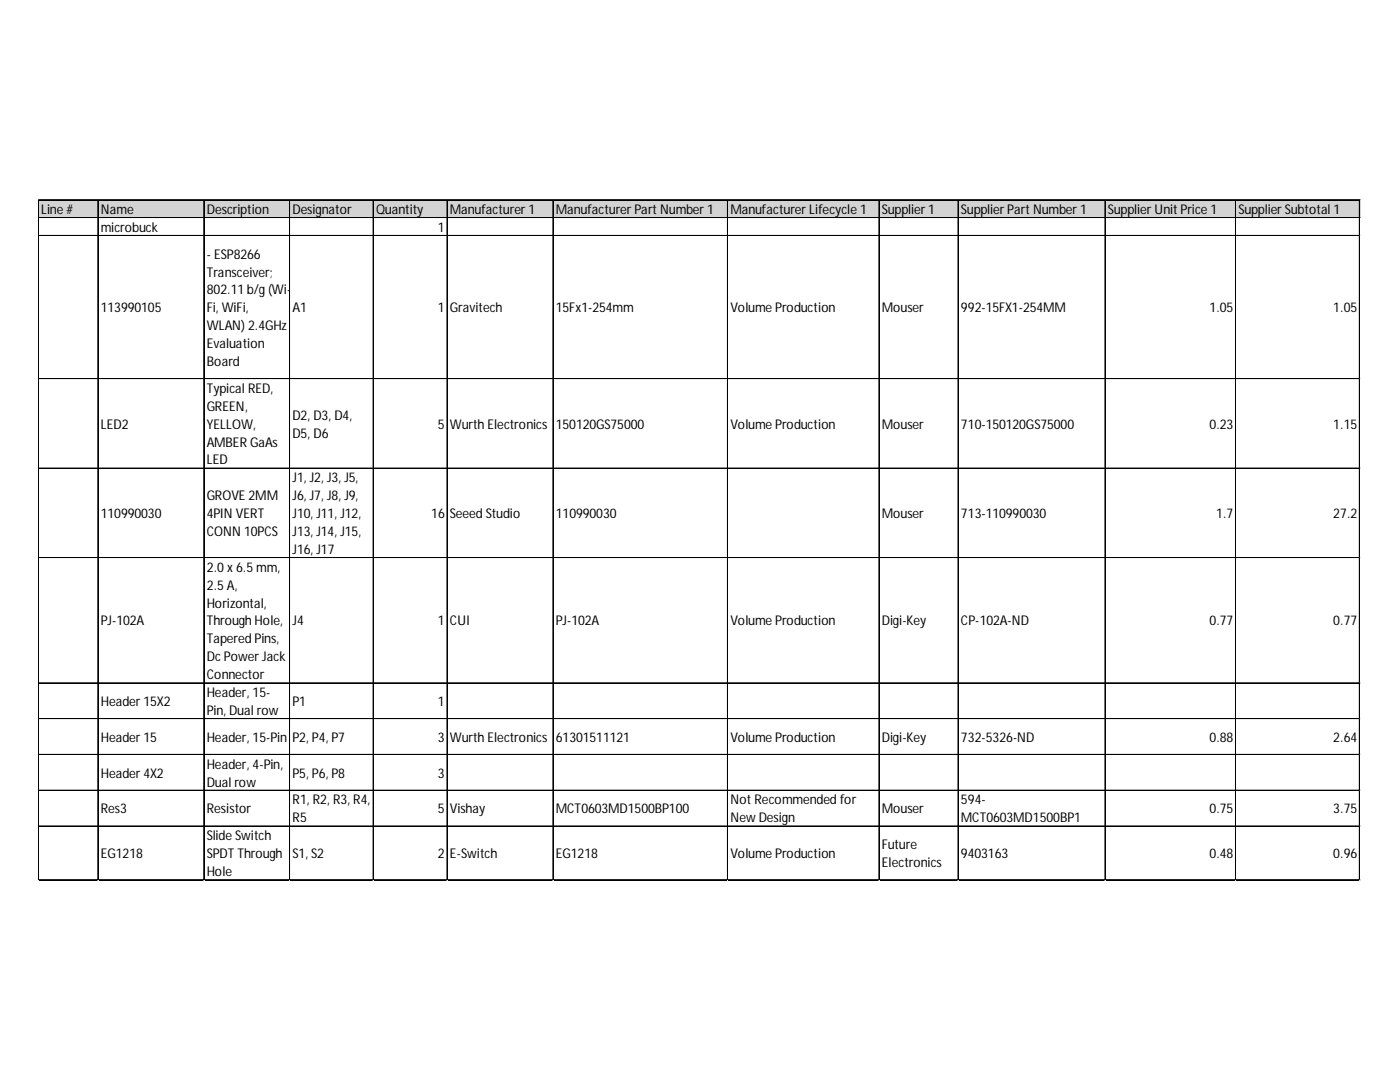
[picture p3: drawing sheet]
<svg xmlns="http://www.w3.org/2000/svg" width="279mm" height="216mm" viewBox="0 0 279 216" stroke-linecap="round" stroke-linejoin="round" font-family="sans-serif">
<defs><g id="words">
<g font-size="2.7">
<text x="8.2" y="42.7">Line #</text>
<text x="20.1" y="42.7">Name</text>
<text x="20.1" y="46.3">microbuck</text>
<text x="41.3" y="42.7">Description</text>
<text x="58.4" y="42.7">Designator</text>
<text x="75.1" y="42.7">Quantity</text>
<text x="87.4" y="46.3">1</text>
<text x="89.8" y="42.7">Manufacturer 1</text>
<text x="110.9" y="42.7">ManufacturerPart Number 1</text>
<text x="145.8" y="42.7">Manufacturer Lifecycle 1</text>
<text x="176" y="42.7">Supplier 1</text>
<text x="191.8" y="42.7">SupplierPart Number 1</text>
<text x="221.1" y="42.7">Supplier Unit Price 1</text>
<text x="247.2" y="42.7">SupplierSubtotal 1</text>
<text x="41.3" y="51.6">- ESP8266</text>
<text x="41.3" y="55.2">Transceiver;</text>
<text x="41.3" y="58.8">802.11 b/g(Wi-</text>
<text x="20.1" y="62.3">113990105</text>
<text x="41.3" y="62.3">Fi, WiFi,</text>
<text x="41.3" y="65.9">WLAN) 2.4GHz</text>
<text x="58.4" y="62.3">A1</text>
<text x="87.4" y="62.3">1</text>
<text x="89.8" y="62.3">Gravitech</text>
<text x="110.9" y="62.3">15Fx1-254mm</text>
<text x="145.8" y="62.3">Volume Production</text>
<text x="176" y="62.3">Mouser</text>
<text x="191.8" y="62.3">992-15FX1-254MM</text>
<text x="241.4" y="62.3">1.05</text>
<text x="266.1" y="62.3">1.05</text>
<text x="41.3" y="69.5">Evaluation</text>
<text x="41.3" y="73">Board</text>
<text x="41.3" y="78.4">Typical RED,</text>
<text x="41.3" y="82">GREEN,</text>
<text x="58.4" y="83.7">D2, D3, D4,</text>
<text x="20.1" y="85.5">LED2</text>
<text x="41.3" y="85.5">YELLOW,</text>
<text x="41.3" y="89.1">AMBER GaAs</text>
<text x="58.4" y="87.3">D5, D6</text>
<text x="87.4" y="85.5">5</text>
<text x="89.8" y="85.5">Wurth Electronics</text>
<text x="110.9" y="85.5">150120GS75000</text>
<text x="145.8" y="85.5">Volume Production</text>
<text x="176" y="85.5">Mouser</text>
<text x="191.8" y="85.5">710-150120GS75000</text>
<text x="241.4" y="85.5">0.23</text>
<text x="266.1" y="85.5">1.15</text>
<text x="41.3" y="92.7">LED</text>
<text x="41.3" y="99.8">GROVE 2MM</text>
<text x="58.4" y="96.2">J1, J2, J3, J5,</text>
<text x="58.4" y="99.8">J6, J7, J8, J9,</text>
<text x="20.1" y="103.4">110990030</text>
<text x="41.3" y="103.4">4PIN VERT</text>
<text x="41.3" y="107">CONN 10PCS</text>
<text x="58.4" y="103.4">J10, J11, J12,</text>
<text x="58.4" y="107">J13, J14, J15,</text>
<text x="86.1" y="103.4">16</text>
<text x="89.8" y="103.4">Seeed Studio</text>
<text x="110.9" y="103.4">110990030</text>
<text x="176" y="103.4">Mouser</text>
<text x="191.8" y="103.4">713-110990030</text>
<text x="242.7" y="103.4">1.7</text>
<text x="266.1" y="103.4">27.2</text>
<text x="58.4" y="110.5">J16, J17</text>
<text x="41.3" y="114.1">2.0 x 6.5 mm,</text>
<text x="41.3" y="117.7">2.5 A,</text>
<text x="20.1" y="124.8">PJ-102A</text>
<text x="41.3" y="121.2">Horizontal,</text>
<text x="41.3" y="124.8">Through Hole,</text>
<text x="58.4" y="124.8">J4</text>
<text x="87.4" y="124.8">1</text>
<text x="89.8" y="124.8">CUI</text>
<text x="110.9" y="124.8">PJ-102A</text>
<text x="145.8" y="124.8">Volume Production</text>
<text x="176" y="124.8">Digi-Key</text>
<text x="191.8" y="124.8">CP-102A-ND</text>
<text x="241.4" y="124.8">0.77</text>
<text x="266.1" y="124.8">0.77</text>
<text x="41.3" y="128.4">Tapered Pins,</text>
<text x="41.3" y="132">DcPower Jack</text>
<text x="41.3" y="135.5">Connector</text>
<text x="20.1" y="140.9">Header15X2</text>
<text x="41.3" y="139.1">Header, 15-</text>
<text x="41.3" y="142.7">Pin, Dual row</text>
<text x="58.4" y="140.9">P1</text>
<text x="87.4" y="140.9">1</text>
<text x="20.1" y="148">Header 15</text>
<text x="41.3" y="148">Header, 15-Pin</text>
<text x="58.4" y="148">P2, P4, P7</text>
<text x="87.4" y="148">3</text>
<text x="89.8" y="148">Wurth Electronics</text>
<text x="110.9" y="148">61301511121</text>
<text x="145.8" y="148">Volume Production</text>
<text x="176" y="148">Digi-Key</text>
<text x="191.8" y="148">732-5326-ND</text>
<text x="241.4" y="148">0.88</text>
<text x="266.1" y="148">2.64</text>
<text x="20.1" y="155.2">Header4X2</text>
<text x="41.3" y="153.4">Header, 4-Pin,</text>
<text x="58.4" y="155.2">P5, P6, P8</text>
<text x="87.4" y="155.2">3</text>
<text x="41.3" y="156.9">Dual row</text>
<text x="58.4" y="160.5">R1, R2, R3, R4,</text>
<text x="145.8" y="160.5">Not Recommended for</text>
<text x="191.8" y="160.5">594-</text>
<text x="20.1" y="162.3">Res3</text>
<text x="41.3" y="162.3">Resistor</text>
<text x="41.3" y="167.7">Slide Switch</text>
<text x="58.4" y="164.1">R5</text>
<text x="87.4" y="162.3">5</text>
<text x="89.8" y="162.3">Vishay</text>
<text x="110.9" y="162.3">MCT0603MD1500BP100</text>
<text x="145.8" y="164.1">New Design</text>
<text x="176" y="162.3">Mouser</text>
<text x="191.8" y="164.1">MCT0603MD1500BP1</text>
<text x="241.4" y="162.3">0.75</text>
<text x="266.1" y="162.3">3.75</text>
<text x="20.1" y="171.2">EG1218</text>
<text x="41.3" y="171.2">SPDT Through</text>
<text x="58.4" y="171.2">S1, S2</text>
<text x="87.4" y="171.2">2</text>
<text x="89.8" y="171.2">E-Switch</text>
<text x="110.9" y="171.2">EG1218</text>
<text x="145.8" y="171.2">Volume Production</text>
<text x="176" y="169.4">Future</text>
<text x="176" y="173">Electronics</text>
<text x="191.8" y="171.2">9403163</text>
<text x="241.4" y="171.2">0.48</text>
<text x="266.1" y="171.2">0.96</text>
<text x="41.3" y="174.8">Hole</text>
</g>
</g></defs>
<path d="M7.7 39.9h263.8v3.7h-263.8z" fill="#d3d3d3"/>
<g fill="none" stroke="#000" stroke-width=".2">
<path d="M7.6 39.8v135.9M7.7 39.8v135.9M7.8 39.8h263.6M7.8 39.9h263.6M19.5 40v135.7M19.6 40v135.7M40.7 40v135.7M57.8 40v135.7M57.9 40v135.7M74.5 40v135.7M89.2 40v135.7M89.3 40v135.7"/>
<path d="M110.3 40v135.7M110.4 40v135.7M145.2 40v135.7M145.3 40v135.7M175.4 40v135.7M175.5 40v135.7M191.2 40v135.7M191.3 40v135.7M220.5 40v135.7M220.6 40v135.7M246.6 40v135.7M271.3 40v135.7"/>
<path d="M271.4 40v135.7M7.8 43.4h263.6M7.8 43.5h263.6M7.8 47h263.6M7.8 47.1h263.6M7.8 75.5h263.6M7.8 75.6h263.6M7.8 93.4h263.6M7.8 93.5h263.6M7.8 111.2h263.6M7.8 111.3h263.6M7.8 136.2h263.6"/>
<path d="M7.8 136.3h263.6M7.8 143.4h263.6M7.8 143.5h263.6M7.8 150.5h263.6M7.8 150.6h263.6M7.8 157.7h263.6M7.8 164.8h263.6M7.8 164.9h263.6M7.8 175.5h263.6M7.8 175.6h263.6"/>
</g>
<path d="M7.6 175.7h.1" fill="none" stroke="#e0e0e0" stroke-width=".2"/>
<path d="M7.6 175.7h.2z" fill="#e0e0e0"/>
<path d="M19.5 175.7h.1" fill="none" stroke="#e0e0e0" stroke-width=".2"/>
<path d="M19.5 175.7h.2z" fill="#e0e0e0"/>
<path d="M40.7 175.7h.1" fill="none" stroke="#e0e0e0" stroke-width=".2"/>
<path d="M40.7 175.7h.1z" fill="#e0e0e0"/>
<path d="M57.8 175.7h.1" fill="none" stroke="#e0e0e0" stroke-width=".2"/>
<path d="M57.8 175.7h.1z" fill="#e0e0e0"/>
<path d="M74.5 175.7h.1" fill="none" stroke="#e0e0e0" stroke-width=".2"/>
<path d="M74.5 175.7h.1z" fill="#e0e0e0"/>
<path d="M89.2 175.7h.1" fill="none" stroke="#e0e0e0" stroke-width=".2"/>
<path d="M89.2 175.7h.1z" fill="#e0e0e0"/>
<path d="M110.3 175.7h.1" fill="none" stroke="#e0e0e0" stroke-width=".2"/>
<path d="M110.3 175.7h.2z" fill="#e0e0e0"/>
<path d="M145.2 175.7h.1" fill="none" stroke="#e0e0e0" stroke-width=".2"/>
<path d="M145.2 175.7h.1z" fill="#e0e0e0"/>
<path d="M175.4 175.7h.1" fill="none" stroke="#e0e0e0" stroke-width=".2"/>
<path d="M175.4 175.7h.2z" fill="#e0e0e0"/>
<path d="M191.2 175.7h.1" fill="none" stroke="#e0e0e0" stroke-width=".2"/>
<path d="M191.2 175.7h.1z" fill="#e0e0e0"/>
<path d="M220.5 175.7h.1" fill="none" stroke="#e0e0e0" stroke-width=".2"/>
<path d="M220.5 175.7h.2z" fill="#e0e0e0"/>
<path d="M246.6 175.7h.1" fill="none" stroke="#e0e0e0" stroke-width=".2"/>
<path d="M246.6 175.7h.1z" fill="#e0e0e0"/>
<path d="M271.3 175.7h.1" fill="none" stroke="#e0e0e0" stroke-width=".2"/>
<path d="M271.3 175.7h.1z" fill="#e0e0e0"/>
<path d="M271.4 47h.1" fill="none" stroke="#e0e0e0" stroke-width=".2"/>
<path d="M271.4 47l.1 .1z" fill="#e0e0e0"/>
<path d="M271.4 75.5h.1" fill="none" stroke="#e0e0e0" stroke-width=".2"/>
<path d="M271.4 75.5l.1 .2z" fill="#e0e0e0"/>
<path d="M271.4 93.4h.1" fill="none" stroke="#e0e0e0" stroke-width=".2"/>
<path d="M271.4 93.4l.1 .1z" fill="#e0e0e0"/>
<path d="M271.4 111.2h.1" fill="none" stroke="#e0e0e0" stroke-width=".2"/>
<path d="M271.4 111.2l.1 .2z" fill="#e0e0e0"/>
<path d="M271.4 136.2h.1" fill="none" stroke="#e0e0e0" stroke-width=".2"/>
<path d="M271.4 136.2l.1 .2z" fill="#e0e0e0"/>
<path d="M271.4 143.4h.1" fill="none" stroke="#e0e0e0" stroke-width=".2"/>
<path d="M271.4 143.4l.1 .1z" fill="#e0e0e0"/>
<path d="M271.4 150.5h.1" fill="none" stroke="#e0e0e0" stroke-width=".2"/>
<path d="M271.4 150.5l.1 .2z" fill="#e0e0e0"/>
<path d="M271.4 157.7h.1" fill="none" stroke="#e0e0e0" stroke-width=".2"/>
<path d="M271.4 157.7l.1 .1z" fill="#e0e0e0"/>
<path d="M271.4 164.8h.1" fill="none" stroke="#e0e0e0" stroke-width=".2"/>
<path d="M271.4 164.8l.1 .2z" fill="#e0e0e0"/>
<path d="M271.4 175.5h.1" fill="none" stroke="#e0e0e0" stroke-width=".2"/>
<path d="M271.4 175.5l.1 .2z" fill="#e0e0e0"/>
<use href="#words"/>
</svg>
